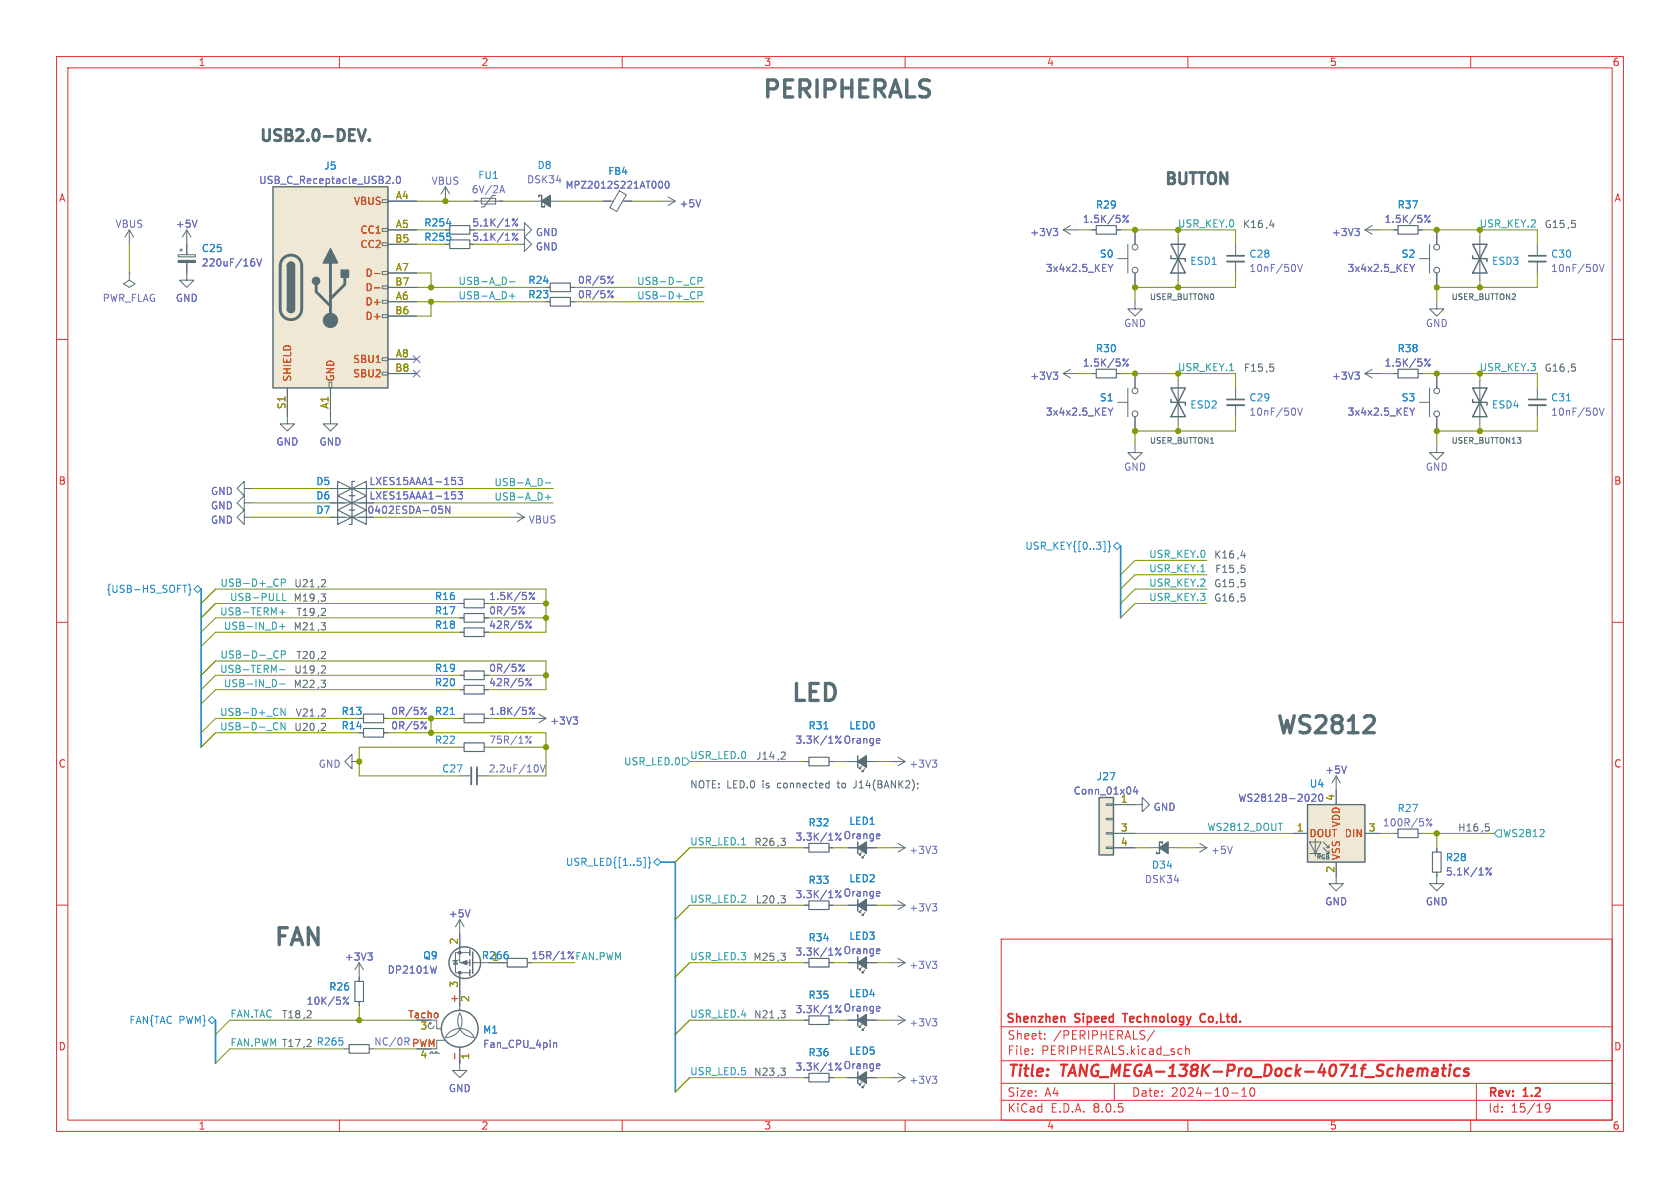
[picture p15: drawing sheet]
<svg xmlns="http://www.w3.org/2000/svg" width="297mm" height="210mm" viewBox="0 0 297 210" stroke-linecap="round" stroke-linejoin="round" font-family="sans-serif">
<defs><g id="words">
<g font-size="4.2" fill="#586e75">
<text x="134.6" y="17.5">PERIPHERALS</text>
<text x="139.7" y="124.2">LED</text>
<text x="225.4" y="129.9">WS2812</text>
<text x="48.3" y="167.4">FAN</text>
</g>
<g font-size="2.8" fill="#586e75">
<text x="45.7" y="25.2">USB2.0-DEV.</text>
<text x="205.7" y="32.8">BUTTON</text>
</g>
<g font-size="2.8" fill="#dc322f">
<text x="178" y="190.9">Title:</text>
<text x="187.7" y="190.9">TANG_MEGA-138K-Pro_Dock-4071f_Schematics</text>
</g>
<g font-size="2.1" fill="#dc322f">
<text x="177.8" y="181.2">Shenzhen</text>
<text x="178" y="184">Sheet:</text>
<text x="186.2" y="184">/PERIPHERALS/</text>
<text x="190.1" y="181.2">Sipeed</text>
<text x="199.3" y="181.2">Technology</text>
<text x="213.5" y="181.2">Co,Ltd.</text>
<text x="178" y="186.7">File:</text>
<text x="184.1" y="186.7">PERIPHERALS.kicad_sch</text>
<text x="178" y="196.9">KiCad</text>
<text x="178" y="194.1">Size:</text>
<text x="184.7" y="194.1">A4</text>
<text x="185.7" y="196.9">E.D.A.</text>
<text x="193.3" y="196.9">8.0.5</text>
<text x="200" y="194.1">Date:</text>
<text x="207" y="194.1">2024-10-10</text>
<text x="263" y="194.3">Rev:</text>
<text x="263" y="196.9">Id:</text>
<text x="267.1" y="196.9">15/19</text>
<text x="269.4" y="194.3">1.2</text>
</g>
<g font-size="1.8" fill="#dc322f">
<text x="35" y="11.9">1</text>
<text x="85" y="11.9">2</text>
<text x="135" y="11.9">3</text>
<text x="185" y="11.9">4</text>
<text x="235" y="11.9">5</text>
<text x="285" y="11.9">6</text>
<text x="10.3" y="35.9">A</text>
<text x="285.3" y="35.9">A</text>
<text x="10.3" y="85.9">B</text>
<text x="285.3" y="85.9">B</text>
<text x="10.3" y="135.9">C</text>
<text x="285.3" y="135.9">C</text>
<text x="10.3" y="185.9">D</text>
<text x="285.3" y="185.9">D</text>
<text x="35" y="199.9">1</text>
<text x="85" y="199.9">2</text>
<text x="135" y="199.9">3</text>
<text x="185" y="199.9">4</text>
<text x="235" y="199.9">5</text>
<text x="285" y="199.9">6</text>
</g>
<g font-size="1.8" fill="#6c71c4">
<text x="45.7" y="32.7">USB_C_Receptacle_USB2.0</text>
<text x="76.2" y="32.8">VBUS</text>
<text x="83.3" y="34.4">6V/2A</text>
<text x="93.1" y="32.6">DSK34</text>
<text x="20.3" y="40.5">VBUS</text>
<text x="31" y="40.5">+5V</text>
<text x="94.6" y="41.9">GND</text>
<text x="120" y="36.9">+5V</text>
<text x="182" y="41.9">+3V3</text>
<text x="191.3" y="39.6">1.5K/5%</text>
<text x="235.4" y="41.9">+3V3</text>
<text x="244.7" y="39.6">1.5K/5%</text>
<text x="35.6" y="47.3">220uF/16V</text>
<text x="94.6" y="44.5">GND</text>
<text x="18" y="53.6">PWR_FLAG</text>
<text x="31" y="53.6">GND</text>
<text x="102.1" y="52.9">0R/5%</text>
<text x="102.1" y="50.4">0R/5%</text>
<text x="184.8" y="48.3">3x4x2.5_KEY</text>
<text x="220.8" y="48.3">10nF/50V</text>
<text x="238.1" y="48.3">3x4x2.5_KEY</text>
<text x="274.1" y="48.3">10nF/50V</text>
<text x="198.6" y="58">GND</text>
<text x="252" y="58">GND</text>
<text x="191.3" y="65">1.5K/5%</text>
<text x="244.7" y="65">1.5K/5%</text>
<text x="182" y="67.3">+3V3</text>
<text x="235.4" y="67.3">+3V3</text>
<text x="184.8" y="73.7">3x4x2.5_KEY</text>
<text x="220.8" y="73.7">10nF/50V</text>
<text x="238.1" y="73.7">3x4x2.5_KEY</text>
<text x="274.1" y="73.7">10nF/50V</text>
<text x="48.8" y="79">GND</text>
<text x="56.4" y="79">GND</text>
<text x="198.6" y="83.4">GND</text>
<text x="252" y="83.4">GND</text>
<text x="37.2" y="87.7">GND</text>
<text x="65.2" y="86">LXES15AAA1-153</text>
<text x="65.2" y="88.5">LXES15AAA1-153</text>
<text x="37.2" y="92.8">GND</text>
<text x="37.2" y="90.2">GND</text>
<text x="64.9" y="91">0402ESDA-05N</text>
<text x="93.4" y="92.7">VBUS</text>
<text x="86.4" y="106.3">1.5K/5%</text>
<text x="86.4" y="108.8">0R/5%</text>
<text x="86.4" y="111.4">42R/5%</text>
<text x="86.4" y="119">0R/5%</text>
<text x="86.4" y="121.5">42R/5%</text>
<text x="69.1" y="126.6">0R/5%</text>
<text x="69.1" y="129.1">0R/5%</text>
<text x="86.4" y="126.6">1.8K/5%</text>
<text x="86.4" y="131.7">75R/1%</text>
<text x="97.2" y="128.3">+3V3</text>
<text x="140.5" y="131.7">3.3K/1%</text>
<text x="149" y="131.7">Orange</text>
<text x="56.2" y="135.9">GND</text>
<text x="86.3" y="136.8">2.2uF/10V</text>
<text x="160.7" y="135.9">+3V3</text>
<text x="234.2" y="137">+5V</text>
<text x="189.7" y="140.7">Conn_01x04</text>
<text x="203.8" y="143.5">GND</text>
<text x="218.8" y="141.9">WS2812B-2020</text>
<text x="140.5" y="148.8">3.3K/1%</text>
<text x="149" y="148.5">Orange</text>
<text x="244.4" y="146.3">100R/5%</text>
<text x="160.7" y="151.2">+3V3</text>
<text x="214" y="151.2">+5V</text>
<text x="255.5" y="155">5.1K/1%</text>
<text x="140.5" y="159">3.3K/1%</text>
<text x="149" y="158.7">Orange</text>
<text x="160.7" y="161.3">+3V3</text>
<text x="202.3" y="156.3">DSK34</text>
<text x="234.2" y="160.2">GND</text>
<text x="252" y="160.2">GND</text>
<text x="79.2" y="162.4">+5V</text>
<text x="60.9" y="170">+3V3</text>
<text x="68.4" y="172.3">DP2101W</text>
<text x="93.8" y="169.8">15R/1%</text>
<text x="101.6" y="169.8">FAN.PWM</text>
<text x="140.5" y="169.1">3.3K/1%</text>
<text x="149" y="168.9">Orange</text>
<text x="160.7" y="171.5">+3V3</text>
<text x="54.1" y="177.8">10K/5%</text>
<text x="140.5" y="179.3">3.3K/1%</text>
<text x="149" y="179">Orange</text>
<text x="66" y="185">NC/0R</text>
<text x="85.3" y="185.4">Fan_CPU_4pin</text>
<text x="160.7" y="181.6">+3V3</text>
<text x="140.5" y="189.5">3.3K/1%</text>
<text x="149" y="189.2">Orange</text>
<text x="160.7" y="191.8">+3V3</text>
<text x="79.2" y="193.3">GND</text>
</g>
<g font-size="1.8" fill="#268bd2">
<text x="57.2" y="30.2">J5</text>
<text x="84.4" y="31.8">FU1</text>
<text x="94.9" y="30.1">D8</text>
<text x="193.6" y="37.1">R29</text>
<text x="247" y="37.1">R37</text>
<text x="35.6" y="44.8">C25</text>
<text x="194.3" y="45.7">S0</text>
<text x="210.3" y="47">ESD1</text>
<text x="220.8" y="45.8">C28</text>
<text x="247.7" y="45.7">S2</text>
<text x="263.7" y="47">ESD3</text>
<text x="274.1" y="45.8">C30</text>
<text x="93.3" y="52.9">R23</text>
<text x="93.3" y="50.4">R24</text>
<text x="193.6" y="62.5">R30</text>
<text x="247" y="62.5">R38</text>
<text x="194.3" y="71.1">S1</text>
<text x="220.8" y="71.2">C29</text>
<text x="247.7" y="71.1">S3</text>
<text x="274.1" y="71.2">C31</text>
<text x="210.3" y="72.4">ESD2</text>
<text x="263.7" y="72.4">ESD4</text>
<text x="55.8" y="86">D5</text>
<text x="55.8" y="88.5">D6</text>
<text x="55.8" y="91">D7</text>
<text x="181.2" y="97.4">USR_KEY{[0..3]}</text>
<text x="18.7" y="105">{USB-HS_SOFT}</text>
<text x="76.8" y="106.3">R16</text>
<text x="76.8" y="108.8">R17</text>
<text x="76.8" y="111.4">R18</text>
<text x="76.8" y="119">R19</text>
<text x="76.8" y="121.5">R20</text>
<text x="60.3" y="126.6">R13</text>
<text x="60.3" y="129.1">R14</text>
<text x="76.8" y="126.6">R21</text>
<text x="76.8" y="131.7">R22</text>
<text x="142.8" y="129.1">R31</text>
<text x="150" y="129.1">LED0</text>
<text x="78.1" y="136.8">C27</text>
<text x="193.8" y="138.1">J27</text>
<text x="231.4" y="139.4">U4</text>
<text x="247" y="143.7">R27</text>
<text x="142.8" y="146.3">R32</text>
<text x="150" y="146">LED1</text>
<text x="99.9" y="153.3">USR_LED{[1..5]}</text>
<text x="203.5" y="153.8">D34</text>
<text x="255.5" y="152.4">R28</text>
<text x="142.8" y="156.4">R33</text>
<text x="150" y="156.2">LED2</text>
<text x="142.8" y="166.6">R34</text>
<text x="150" y="166.3">LED3</text>
<text x="74.7" y="169.8">Q9</text>
<text x="58.1" y="175.3">R26</text>
<text x="142.8" y="176.8">R35</text>
<text x="150" y="176.5">LED4</text>
<text x="22.8" y="181.2">FAN{TAC PWM}</text>
<text x="85.3" y="182.9">M1</text>
<text x="142.8" y="186.9">R36</text>
<text x="150" y="186.6">LED5</text>
</g>
<g font-size="1.8" fill="#b58900">
<text x="69.9" y="35.3">A4</text>
<text x="69.9" y="40.4">A5</text>
<text x="69.8" y="42.9">B5</text>
<text x="69.8" y="50.5">B7</text>
<text x="69.9" y="53.1">A6</text>
<text x="69.9" y="48">A7</text>
<text x="69.8" y="55.6">B6</text>
<text x="69.8" y="65.8">B8</text>
<text x="69.9" y="63.2">A8</text>
<text x="50.5" y="72.4" transform="rotate(-90 50.5 72.4)">S1</text>
<text x="58.2" y="72.4" transform="rotate(-90 58.2 72.4)">A1</text>
<text x="198" y="142">1</text>
<text x="236" y="141.7" transform="rotate(-90 236 141.7)">4</text>
<text x="198" y="147.1">3</text>
<text x="198" y="149.6">4</text>
<text x="229.2" y="147.1">1</text>
<text x="241.9" y="147.1">3</text>
<text x="236" y="154.4" transform="rotate(-90 236 154.4)">2</text>
<text x="81" y="167.1" transform="rotate(-90 81 167.1)">2</text>
<text x="86.9" y="169.9">1</text>
<text x="81" y="177.4" transform="rotate(-90 81 177.4)">+</text>
<text x="81" y="174.7" transform="rotate(-90 81 174.7)">3</text>
<text x="83.3" y="177.2" transform="rotate(-90 83.3 177.2)">2</text>
<text x="74.2" y="182.3">3</text>
<text x="74.2" y="187.4">4</text>
<text x="83.3" y="187.4" transform="rotate(-90 83.3 187.4)">1</text>
</g>
<g font-size="1.8" fill="#cb4b16">
<text x="62.5" y="36.4">VBUS</text>
<text x="63.6" y="41.5">CC1</text>
<text x="63.6" y="44">CC2</text>
<text x="64.5" y="49.1">D-</text>
<text x="64.5" y="51.7">D-</text>
<text x="64.5" y="54.2">D+</text>
<text x="64.5" y="56.7">D+</text>
<text x="62.3" y="64.4">SBU1</text>
<text x="51.7" y="67.6" transform="rotate(-90 51.7 67.6)">SHIELD</text>
<text x="59.3" y="67.6" transform="rotate(-90 59.3 67.6)">GND</text>
<text x="62.3" y="66.9">SBU2</text>
<text x="231.4" y="148.2">DOUT DIN</text>
<text x="237.1" y="146.3" transform="rotate(-90 237.1 146.3)">VDD</text>
<text x="237.1" y="152.1" transform="rotate(-90 237.1 152.1)">VSS</text>
<text x="72.1" y="180.1">Tacho</text>
<text x="72.7" y="185.2">PWM</text>
</g>
<g font-size="1.8" fill="#586e75">
<text x="74.9" y="40.2">R254</text>
<text x="83.4" y="40.2">5.1K/1%</text>
<text x="219.6" y="40.4">K16 ,4</text>
<text x="273" y="40.4">G15 ,5</text>
<text x="74.9" y="42.8">R255</text>
<text x="83.4" y="42.8">5.1K/1%</text>
<text x="219.8" y="65.8">F15 ,5</text>
<text x="273" y="65.8">G16 ,5</text>
<text x="214.5" y="98.8">K16 ,4</text>
<text x="214.7" y="101.4">F15 ,5</text>
<text x="51.8" y="106.4">M19 ,3</text>
<text x="51.9" y="103.9">U21 ,2</text>
<text x="214.5" y="106.4">G16 ,5</text>
<text x="214.5" y="103.9">G15 ,5</text>
<text x="51.8" y="111.5">M21 ,3</text>
<text x="52.3" y="109">T19 ,2</text>
<text x="51.9" y="119.1">U19 ,2</text>
<text x="52.3" y="116.6">T20 ,2</text>
<text x="51.8" y="121.7">M22 ,3</text>
<text x="51.9" y="129.3">U20 ,2</text>
<text x="52.2" y="126.8">V21 ,2</text>
<text x="133.6" y="134.4">J14 ,2</text>
<text x="121.9" y="139.5">NOTE: LED.0</text>
<text x="134.9" y="139.5">is</text>
<text x="137.7" y="139.5">connected</text>
<text x="148.6" y="139.5">to</text>
<text x="151.6" y="139.5">J14(BANK2);</text>
<text x="133.3" y="149.6">R26 ,3</text>
<text x="257.7" y="147.1">H16 ,5</text>
<text x="133.5" y="159.8">L20 ,3</text>
<text x="85.1" y="169.8">R266</text>
<text x="133.1" y="169.9">M25 ,3</text>
<text x="40.6" y="185.1">FAN.PWM T17 ,2 R265</text>
<text x="49.8" y="180.1">T18 ,2</text>
<text x="133.2" y="180.1">N21 ,3</text>
<text x="133.2" y="190.2">N23 ,3</text>
</g>
<g font-size="1.8" fill="#859900">
<text x="208.1" y="40.3">USR_KEY.0</text>
<text x="261.5" y="40.3">USR_KEY.2</text>
<text x="208.1" y="65.7">USR_KEY.1</text>
<text x="261.5" y="65.7">USR_KEY.3</text>
</g>
<g font-size="1.8" fill="#2aa198">
<text x="81" y="53">USB-A_D+</text>
<text x="81" y="50.5">USB-A_D-</text>
<text x="112.5" y="53">USB-D+_CP</text>
<text x="112.5" y="50.5">USB-D-_CP</text>
<text x="87.3" y="86">USB-A_D-</text>
<text x="87.3" y="88.6">USB-A_D+</text>
<text x="203.1" y="98.7">USR_KEY.0</text>
<text x="203.1" y="101.3">USR_KEY.1</text>
<text x="38.9" y="103.8">USB-D+_CP</text>
<text x="40.6" y="106.3">USB-PULL</text>
<text x="203.1" y="106.3">USR_KEY.3</text>
<text x="203.1" y="103.8">USR_KEY.2</text>
<text x="38.8" y="108.9">USB-TERM+</text>
<text x="39.5" y="111.4">USB-IN_D+</text>
<text x="38.8" y="119">USB-TERM-</text>
<text x="38.9" y="116.5">USB-D-_CP</text>
<text x="39.5" y="121.6">USB-IN_D-</text>
<text x="38.8" y="129.2">USB-D-_CN</text>
<text x="38.8" y="126.7">USB-D+_CN</text>
<text x="110.2" y="135.5">USR_LED.0</text>
<text x="121.9" y="134.3">USR_LED.0</text>
<text x="121.9" y="149.5">USR_LED.1</text>
<text x="213.4" y="147">WS2812_DOUT</text>
<text x="265.6" y="148.2">WS2812</text>
<text x="121.9" y="159.7">USR_LED.2</text>
<text x="121.9" y="169.8">USR_LED.3</text>
<text x="40.6" y="180">FAN.TAC</text>
<text x="121.9" y="180">USR_LED.4</text>
<text x="121.9" y="190.2">USR_LED.5</text>
</g>
<text font-size="1.7" fill="#6c71c4" x="99.9" y="33.5">MPZ2012S221AT000</text>
<text font-size="1.7" fill="#268bd2" x="107.4" y="31.1">FB4</text>
<g font-size="1.4" fill="#586e75">
<text x="203.2" y="53.1">USER_BUTTON0</text>
<text x="256.5" y="53.1">USER_BUTTON2</text>
<text x="203.2" y="78.5">USER_BUTTON1</text>
<text x="256.5" y="78.5">USER_BUTTON13</text>
</g>
<text font-size="1.1" fill="#586e75" x="232.6" y="152.1">RGB</text>
</g></defs>
<g fill="none" stroke="#dc322f" stroke-width=".18">
<path d="M10 10h277v190h-277zM12 12h273v186h-273zM60 10v2M110 10v2M160 10v2M210 10v2M260 10v2M10 60h2M285 60h2M10 110h2M285 110h2M10 160h2"/>
<path d="M285 160h2M177 166h108v32h-108zM60 198v2M110 198v2M160 198v2M177 194.5h108M177 191.5h108M177 187.5h108M177 181.5h108M182.5 186.3v.1M182.5 185.5v.1M184.7 183.6v.1"/>
<path d="M184.7 182.8v.1M197 191.5v3M204.1 182.1l-1.3 1.9M209.6 184.9v1.5M209.6 185.5l.2-.1 .4 .1v.9M210 198v2M217.7 193.2h1.2M219.5 193.8h.9M219.5 192.7l.5-.4v1.5M221.1 192.4l.2-.1a.81 .81 0 0 1 .6 .6 .81 .81 0 0 1-.3 .8l-.1 .1a.81 .81 0 0 1-.4-1.4zM260 198v2M261 191.5v6.5"/>
<path d="M274 195.7l-.3 .3h-.2l-.3-.3 .1-.5 .4-.1 .3 .1a.99 .99 0 0 1-.4 1.4h-.3"/>
</g>
<path d="M253.4 189l.2-.1 .5 .1v1.2M254.2 189.4h-.7a.4 .4 0 0 0-.3 .4 .4 .4 0 0 0 .2 .4l.7-.1M254.9 188.9h.8M255.3 188.2l-.2 1.7v.2l.4 .1M256.3 188.9l-.1 1.3M256.4 188.2v.2M256.4 188.2l-.1 .1 .1 .1M256.4 188.2l.1 .1-.1 .1M258.1 189a.66 .66 0 0 0-1 .3v.5l.1 .3 .2 .1 .6-.1M259.6 189a.49 .49 0 0 0-.8 .3l.3 .2 .5 .1v.3l-.3 .3-.6-.1" fill="none" stroke="#dc322f" stroke-width=".4"/>
<path d="M188.2 179.8v.9M198.4 179.2h.9M213 179.3a.74 .74 0 0 0-.9 .5 .74 .74 0 0 0 .6 .9l.3-.1" fill="none" stroke="#dc322f" stroke-width=".3"/>
<path d="M58.4 86.4h7.6M62.2 134.6v1.3l-1.2-1.3 1.2-1.2v1.2h1.3M236.2 137.2l.8 1.2M236.2 137.2v2.5M236.2 137.2l-.7 1.2M200.7 142.2h1.2v1.3l1.3-1.3-1.3-1.2v1.2M203.2 149.9h5.1M236.2 154.9v1.3h-1.3l1.3 1.3 1.3-1.3h-1.3M246.4 147.3h.7M250.7 147.3h.8M254 154.2v2h-1.3l1.3 1.3 1.3-1.3h-1.3M254 149.9v.7" fill="none" stroke="#586e75" stroke-width=".18"/>
<path d="M59.7 85.1l2.5 1.3-2.5 1.2zM62.2 86.4l2.6-1.3v2.5zM62.7 85.1h-.5v2.5h-.5M247.1 146.6h3.6v1.5h-3.6zM253.2 150.6h1.6v3.6h-1.6z" fill="none" stroke="#586e75" stroke-width=".2"/>
<g fill="none" stroke="#6c71c4" stroke-width=".18">
<path d="M79.9 84.4h.6M80.3 84.9l.3 .2v.3l-.3 .3M81 84.4h.8l-.5 .5 .4 .1v.5l-.2 .2-.5-.2M238 135.4l-.4 1.3M253.1 144.7l-.9 1.3M263.7 153.4l-1 1.3"/>
<circle cx="252.3" cy="144.9" r=".18"/>
<circle cx="252.9" cy="145.8" r=".18"/>
<circle cx="262.9" cy="153.6" r=".18"/>
<circle cx="263.5" cy="154.5" r=".18"/>
</g>
<path d="M205 149.9l1.5-1.1v2.1z" fill="#586e75" stroke="#586e75" stroke-width=".25"/>
<path d="M205.5 149.1v-.3h-.5v2.1h-.5v-.3" fill="none" stroke="#586e75" stroke-width=".25"/>
<path d="M231.1 142.2h10.2v10.2h-10.2z" fill="#eee8d5"/>
<g fill="none" stroke="#586e75" stroke-width=".18">
<path d="M189.2 39.9l-1.2 .7M242.6 39.9l-1.3 .7M188 40.6h2.5M188 40.6l1.2 .8M241.3 40.6l1.3 .8M241.3 40.6h2.5M246.4 40.6h.7M250.7 40.6h.8M251 45.7h1.7M252.7 43.2v5.1M254 53.3v1.3h1.3l-1.3 1.3-1.3-1.3h1.3M254 40.6v2.6"/>
<path d="M254 48.3v2.5M261.6 41.9v7.6M271.8 43.2v2M271.8 46.2v2.1M188 66h2.5M188 66l1.2 .8M189.2 65.3l-1.2 .7M241.3 66h2.5M241.3 66l1.3 .8M242.6 65.3l-1.3 .7M246.4 66h.7M250.7 66h.8"/>
<path d="M251 71.1h1.7M252.7 68.6v5.1M254 78.7v1.3h1.3l-1.3 1.3-1.3-1.3h1.3M254 66v2.6M254 73.7v2.5M261.6 67.3v7.6M271.8 68.6v2M271.8 71.6v2.1M236.2 139.7v2.5M228.6 147.3h2.5M231.5 148.8h2.1l-1.1 2.1zM231.5 150.9h2.1"/>
<path d="M232.5 148.3v3.1M233.9 149.9l1 1v-.5M233.9 148.8l1 1.1v-.5M234.4 150.9h.5M234.4 149.9h.5M236.2 152.4v2.5M241.3 147.3h2.5M63.5 170.2v3.3M63.5 177v.8M63.5 170.2l-.8 1.3M63.5 170.2l.8 1.3M61 185.4h.7"/>
<path d="M65.3 185.4h.7"/>
<circle cx="254" cy="43.7" r=".51"/>
<circle cx="254" cy="47.8" r=".51"/>
<circle cx="254" cy="69.1" r=".51"/>
<circle cx="254" cy="73.2" r=".51"/>
</g>
<path d="M260.3 45.2v.5h2.6v.5M260.3 43.2h2.6l-2.6 5.1h2.6zM260.3 70.6v.5h2.6v.5M260.3 68.6h2.6l-2.6 5.1h2.6zM231.1 142.2h10.2v10.2h-10.2z" fill="none" stroke="#586e75" stroke-width=".25"/>
<g fill="none" stroke="#6c71c4" stroke-width=".18">
<path d="M252.8 38l-.9 1.3M186.2 40.4h.8l-.5 .5M186.7 40.9l.3 .2v.3l-.3 .3M239.5 40.4h.8l-.4 .5M240.1 40.9l.2 .2v.3l-.2 .3M249.2 46.7l.5 .7M249.7 47.4v.6M250.1 46.7l-.4 .7M282.3 47v.8M282.7 46.7l.5 1.3 .4-1.3M186.2 65.8h.8l-.5 .5M186.7 66.3l.3 .2v.3l-.3 .3"/>
<path d="M239.5 65.8h.8l-.4 .5M240.1 66.3l.2 .2v.3l-.2 .3M249.2 72.1l.5 .7M249.7 72.8v.6M250.1 72.1l-.4 .7M252.8 63.4l-.9 1.3M282.3 72.4v.8M282.7 72.1l.5 1.3 .4-1.3M231.9 140.5l.5-.1 .2 .3-.7 1h.7M233.2 140.5l.2-.1a.68 .68 0 0 1 .5 .6 .68 .68 0 0 1-.5 .7l-.2-.2-.1-.3zM60.7 176.3h.2l.1 .2-.1 .1h-.2M61.6 176.3l-.9 1.2"/>
<path d="M65 168.5h.8l-.4 .4M65.6 168.9l.2 .3v.3l-.2 .2M71.6 183.5h.5l.2 .2M71.9 184.1l.4 .6M72.3 183.9l-.2 .2h-.5"/>
<circle cx="252" cy="38.2" r=".18"/>
<circle cx="252.6" cy="39.1" r=".18"/>
<circle cx="252" cy="63.6" r=".18"/>
<circle cx="252.6" cy="64.5" r=".18"/>
<circle cx="61.5" cy="177.4" r=".18"/>
</g>
<path d="M270.3 46.2h3M270.3 71.6h3" fill="none" stroke="#586e75" stroke-width=".33"/>
<path d="M270.3 45.2h3M270.3 70.6h3" fill="none" stroke="#586e75" stroke-width=".3"/>
<path d="M247.1 39.9h3.6v1.5h-3.6zM247.1 65.3h3.6v1.5h-3.6zM62.7 173.5h1.6v3.5h-1.6zM61.7 184.7h3.6v1.5h-3.6z" fill="none" stroke="#586e75" stroke-width=".2"/>
<path d="M276.9 70.9h.8" fill="none" stroke="#268bd2" stroke-width=".18"/>
<path d="M194.3 141h2.5v10.1h-2.5z" fill="#eee8d5"/>
<g fill="none" stroke="#586e75" stroke-width=".18">
<path d="M78.7 33l-.7 1.3M78.7 33v2.6M78.7 33l.8 1.3M83.8 35.6h5.1M85.1 35.1h2.5v1h-2.5zM87.6 34.5h-.5l-1.5 2.1h-.5M94 35.6h5.1M106.7 35.6h1.7M109.5 33.7l1.2 .7-1.7 3-1.2-.7zM110.1 35.6h1.7M116.8 35.6h2.6M118.1 34.8l1.3 .8"/>
<path d="M119.4 35.6l-1.3 .7M22.9 48.3v1.2l1 .7-1 .6-1.1-.6 1.1-.7M22.9 48.3h.1M22.9 40.6l-.8 1.3M22.9 40.6v2.6M22.9 40.6l.7 1.3M31.5 45h3v.4h-3zM31.7 44.2h.6M32 43.9v.6M33 46.4v3.1h-1.3l1.3 1.3 1.3-1.3h-1.3M33 40.6l-.7 1.3M33 40.6v4.4"/>
<path d="M33 40.6l.8 1.3M91.4 43.2h1.3v-1.3l1.3 1.3-1.3 1.3v-1.3M91.4 40.6h1.3v-1.2l1.3 1.2-1.3 1.3v-1.3M96.5 53.3h.8M96.5 50.8h.8M100.8 53.3h.8M100.8 50.8h.8M193 40.6h.8M197.4 40.6h.7M197.6 45.7h1.8M199.4 43.2v5.1M200.7 53.3v1.3h1.2l-1.2 1.3-1.3-1.3h1.3"/>
<path d="M200.7 40.6v2.6M200.7 48.3v2.5M208.3 41.9v7.6M218.4 43.2v2M218.4 46.2v2.1M193 66h.8M197.4 66h.7M197.6 71.1h1.8M199.4 68.6v5.1M200.7 78.7v1.3h1.2l-1.2 1.3-1.3-1.3h1.3M200.7 66v2.6M200.7 73.7v2.5"/>
<path d="M208.3 67.3v7.6M218.4 68.6v2M218.4 71.6v2.1M195.6 149.7h1.2v.3h-1.2zM195.6 147.2h1.2v.2h-1.2zM195.6 144.7h1.2v.2h-1.2zM195.6 142.1h1.2v.3h-1.2zM196.8 142.2h3.9M196.8 147.3h3.9M196.8 149.9h3.9M142.2 190.5h.8M146.6 190.5h.7"/>
<path d="M149.9 190.5h5M152.4 191.3l-.5 .5h.2h-.2v-.3M152.9 191.8l-.5 .5h.3h-.3v-.3M157.5 190.5h2.5M158.7 189.7l1.3 .8M160 190.5l-1.3 .8"/>
<circle cx="200.7" cy="47.8" r=".51"/>
<circle cx="200.7" cy="43.7" r=".51"/>
<circle cx="200.7" cy="69.1" r=".51"/>
<circle cx="200.7" cy="73.2" r=".51"/>
</g>
<path d="M95.2 34.8v-.3h.6v2.1h.5v-.3M207 45.2v.5h2.5v.5M207 43.2h2.5l-2.5 5.1h2.5zM207 70.6v.5h2.5v.5M207 68.6h2.5l-2.5 5.1h2.5zM194.3 141h2.5v10.1h-2.5zM151.6 189.5v2" fill="none" stroke="#586e75" stroke-width=".25"/>
<g fill="none" stroke="#6c71c4" stroke-width=".18">
<path d="M34.8 38.9l-.4 1.3M88.4 34.1l.4-1.3 .4 1.3M88.5 33.7h.6M91.5 38.7l-.9 1.2M116.7 32a.65 .65 0 0 1 .4 .7 .65 .65 0 0 1-.4 .6M117.7 32.2l.2-.2a.65 .65 0 0 1 .4 .7 .65 .65 0 0 1-.4 .6l-.3-.5zM123.9 35.3l-.4 1.3M199.5 38l-1 1.3M44.7 45.8h.2M44.8 46.2l.2 .3v.3l-.2 .2M45.4 45.8l.4 1.2 .5-1.2M91.5 41.2l-.9 1.3"/>
<path d="M108.4 51.4l-1 1.2M108.4 48.8l-1 1.3M195.9 46.7l.4 .7M196.3 47.4v.6M196.7 46.7l-.4 .7M229 47v.8M229.4 46.7l.4 1.3 .4-1.3M195.9 72.1l.4 .7M196.3 72.8v.6M196.7 72.1l-.4 .7M199.5 63.4l-1 1.3M229 72.4v.8"/>
<path d="M229.4 72.1l.4 1.3 .4-1.3M200.7 139.1l-.3 .9h.8M201 139.5v.9M148.5 188.8l-.2 .2 .2 .2M148.7 187.9l-1 1.3M155.4 188.1l.1 .3-.6 .1M155.5 188.8l-.1 .1M164.8 190.2h.8l-.4 .5M165.4 190.7l.2 .3v.3l-.2 .2"/>
<circle cx="90.7" cy="38.9" r=".18"/>
<circle cx="91.4" cy="39.8" r=".18"/>
<circle cx="198.7" cy="38.2" r=".18"/>
<circle cx="199.3" cy="39.1" r=".18"/>
<circle cx="90.7" cy="41.4" r=".18"/>
<circle cx="91.4" cy="42.3" r=".18"/>
<circle cx="108.2" cy="52.5" r=".18"/>
<circle cx="108.2" cy="49.9" r=".18"/>
<circle cx="198.7" cy="63.6" r=".18"/>
<circle cx="199.3" cy="64.5" r=".18"/>
<circle cx="147.9" cy="188.1" r=".18"/>
</g>
<path d="M216.9 46.2h3.1M216.9 71.6h3.1" fill="none" stroke="#586e75" stroke-width=".33"/>
<path d="M216.9 45.2h3.1M216.9 70.6h3.1" fill="none" stroke="#586e75" stroke-width=".3"/>
<path d="M79.5 39.9h3.6v1.5h-3.6zM193.8 39.9h3.6v1.5h-3.6zM79.5 42.4h3.6v1.5h-3.6zM97.3 52.6h3.5v1.5h-3.5zM97.3 50h3.5v1.6h-3.5zM193.8 65.3h3.6v1.5h-3.6zM143 189.7h3.6v1.6h-3.6z" fill="none" stroke="#586e75" stroke-width=".2"/>
<g fill="#586e75" stroke="#586e75" stroke-width=".25">
<path d="M151.6 190.5l1.6-1v2z"/>
<path d="M95.8 35.6l1.5-1.1v2.1z"/>
</g>
<path d="M31.5 46h3v.4h-3z" fill="#586e75" stroke="#586e75" stroke-width=".18"/>
<path d="M79 39.5h.7" fill="none" stroke="#268bd2" stroke-width=".18"/>
<path d="M48.3 33h20.3v35.6h-20.3z" fill="#eee8d5"/>
<g fill="none" stroke="#586e75" stroke-width=".18">
<path d="M67.6 35.3h1v.5h-1zM68.6 35.6h5.1M106.7 35.6h1.2M110.5 35.6h1.3M33 43.2v1.8M33 46.4v1.9M67.6 55.6h1v.5h-1zM67.6 53.1h1v.5h-1zM67.6 50.5h1v.6h-1zM67.6 48h1v.5h-1zM67.6 42.9h1v.5h-1zM67.6 40.4h1v.5h-1z"/>
<path d="M68.6 40.6h5.1M68.6 53.3h5.1M68.6 48.3h5.1M68.6 43.2h5.1M68.6 55.9h5.1M68.6 50.8h5.1M96.5 53.3h.8M96.5 50.8h.8M100.8 53.3h.8M100.8 50.8h.8M193 40.6h.8M197.4 40.6h.7"/>
<path d="M200.7 40.6v2.6M200.7 48.3v2.5M246.4 40.6h.7M250.7 40.6h.8M254 40.6v2.6M254 48.3v2.5M50.8 68.6v6.3h1.3l-1.3 1.3-1.3-1.3h1.3M58.2 67.6h.5v1h-.5zM58.4 68.6v6.3h1.3l-1.3 1.3-1.3-1.3h1.3M67.6 65.8h1v.5h-1zM67.6 63.2h1v.6h-1zM68.6 63.5h5.1"/>
<path d="M68.6 66h5.1M193 66h.8M197.4 66h.7M200.7 66v2.6M200.7 73.7v2.5M246.4 66h.7M250.7 66h.8M254 66v2.6M254 73.7v2.5M43.2 91.4v1.3l-1.3-1.3 1.3-1.2v1.2h1.2M43.2 86.4v1.2l-1.3-1.2 1.3-1.3v1.3h1.2M43.2 88.9v1.3l-1.3-1.3 1.3-1.3v1.3h1.2"/>
<path d="M58.4 88.9h7.6M58.4 91.4h7.6M58.4 86.4h2.6M63.5 86.4h2.5M90.2 91.4h2.5M91.4 90.7l1.3 .7M92.7 91.4l-1.3 .8M81.3 119.4h.7M81.3 109.2h.7M81.3 106.7h.7M81.3 111.8h.7M85.6 119.4h.8"/>
<path d="M85.6 109.2h.8M85.6 106.7h.8M85.6 111.8h.8M63.5 127h.8M63.5 129.5h.8M67.8 127h.8M67.8 129.5h.8M81.3 121.9h.7M81.3 127h.7M81.3 137.2h2M81.3 132.1h.7M84.3 137.2h2.1"/>
<path d="M85.6 121.9h.8M85.6 127h.8M85.6 132.1h.8M94 127h2.5M95.2 126.2l1.3 .8M96.5 127l-1.3 .8M142.2 134.6h.8M146.2 138.4l.4 .1M146.6 134.6h.7M146.6 138v1.3M146.6 139.2l-.4 .1M149.9 134.6h5"/>
<path d="M151.2 139.2l-.3 .1M152.4 135.4l-.5 .5h.2h-.2v-.3M152.9 135.9l-.5 .5h.3h-.3v-.3M157.5 134.6h2.5M158.7 133.9l1.3 .7M160 134.6l-1.3 .8M236.2 139.7v2.5M142.2 149.9h.8M146.6 149.9h.7M149.9 149.9h5M152.4 150.6l-.5 .5h.2h-.2v-.2M152.9 151.1l-.5 .5h.3h-.3v-.2"/>
<path d="M157.5 149.9h2.5M158.7 149.1l1.3 .8M158.7 159.3l1.3 .7M160 149.9l-1.3 .7M196.8 149.9h3.9M196.8 142.2h3.9M196.8 147.3h3.9M210.8 149.9h2.6M212.1 149.1l1.3 .8M213.4 149.9l-1.3 .7M228.6 147.3h2.5M236.2 152.4v2.5"/>
<path d="M241.3 147.3h2.5M254 149.9v.7M254 154.2v.7M63.5 172.7v.8M63.5 177v.8M80.5 169.8l.4 .6h-.8zM81 169.7l-.1 .1h-.8l-.1 .1M81.3 162.6v7.6h1.8M81.3 172v6.6M81.3 162.6l-.8 1.2M81.3 162.6l.7 1.2M81.3 179.1a2.87 2.87 0 0 1-2.6 4.3 2.84 2.84 0 0 1 2.6-1.6 2.84 2.84 0 0 1 2.5 1.6 2.92 2.92 0 0 1-2.5-4.3z"/>
<path d="M83.1 168.4h-2.6v3.6h2.6M83.6 170.2h2.8M93.2 170.2h.8M142.2 170.2h.8M142.2 160h.8M146.6 170.2h.7M146.6 160h.7M149.9 170.2h5M149.9 160h5M152.4 170.9l-.5 .6h.2h-.2v-.3M152.4 160.8l-.5 .5h.2h-.2v-.3M152.9 171.5l-.5 .5h.3h-.3v-.3"/>
<path d="M152.9 161.3l-.5 .5h.3h-.3v-.3M157.5 170.2h2.5M157.5 160h2.5M158.7 169.4l1.3 .8M158.7 179.6l1.3 .7M160 170.2l-1.3 .7M160 160l-1.3 .8M75.9 186.2h.3v-.3h.3v.3h.5v-.3h.2v.3h.5M75.9 180.7l.3 .1M76.2 180.8l-.3 .1-.2 .3 .1 .5 .6 .1 .2-.2 .1-.2M76.2 180.8l-.1 .3M77.2 180.3v1.6h.8"/>
<path d="M78.7 183.9h-1.5v1.5h-1M81.3 185.1v4.1h-1.3l1.3 1.3 1.2-1.3h-1.2M142.2 180.3h.8M142.2 190.5h.8M146.6 180.3h.7M146.6 190.5h.7M149.9 180.3h5M149.9 190.5h1.7M152.4 181.1l-.5 .5h.2h-.2v-.2M152.9 181.6l-.5 .5h.3h-.3v-.2M153.2 190.5h1.7M157.5 180.3h2.5"/>
<path d="M160 180.3l-1.3 .8"/>
</g>
<g fill="none" stroke="#586e75" stroke-width=".25">
<path d="M48.3 33h20.3v35.6h-20.3zM50.8 54.6a.64 .64 0 0 0 .6 .6 .64 .64 0 0 0 .7-.6M50.8 47a.64 .64 0 0 1 .6-.6 .64 .64 0 0 1 .7 .6M151.6 133.6v2M151.6 148.8v2.1M151.6 159v2M83.1 167.9v1M83.1 169.7v1M83.1 171.5v1M83.6 168.3v3.8M151.6 169.2v2M151.6 179.3v2.1"/>
<circle cx="82.2" cy="170.2" r="2.79"/>
<circle cx="81.3" cy="181.9" r="3.3"/>
</g>
<path d="M50.1 45.7a1.91 1.91 0 0 1 2.1-.5 1.91 1.91 0 0 1 1.1 1.8v7.6a1.91 1.91 0 0 1-1.9 1.9 1.91 1.91 0 0 1-1.9-1.9v-7.8l.2-.6zM55.9 50.3v1.3l2.5 2.5M58.4 46.5v10.1M61 49v1.3l-2.6 2.5" fill="none" stroke="#586e75" stroke-width=".51"/>
<g fill="#586e75" stroke="#586e75" stroke-width=".25">
<path d="M50.8 54.6h1.3a.64 .64 0 0 1-.7 .6 .64 .64 0 0 1-.6-.6z"/>
<path d="M50.8 47h1.3v7.6h-1.3z"/>
<path d="M51 46.5a.64 .64 0 0 1 .7-.1 .64 .64 0 0 1 .4 .6h-1.3z"/>
<path d="M58.4 43.9l1.3 2.6h-2.6z"/>
<path d="M60.3 47.8h1.3v1.2h-1.3z"/>
<path d="M151.6 170.2l1.6-1v2z"/>
<path d="M151.6 180.3l1.6-1v2.1z"/>
<path d="M151.6 134.6l1.6-1v2z"/>
<path d="M151.6 149.9l1.6-1.1v2.1z"/>
<path d="M151.6 160l1.6-1v2z"/>
<circle cx="55.9" cy="49.7" r=".63"/>
</g>
<g fill="#586e75" stroke="#586e75" stroke-width=".18">
<path d="M81.5 170.2l1-.4v.8z"/>
<circle cx="58.4" cy="56.6" r="1.27"/>
<circle cx="81.3" cy="168.4" r=".25"/>
<circle cx="81.3" cy="172" r=".25"/>
</g>
<path d="M66.2 48.4h1M66.2 50.9h1M80.4 186.2v1" fill="none" stroke="#cb4b16" stroke-width=".18"/>
<g fill="none" stroke="#6c71c4" stroke-width=".18">
<path d="M34.8 38.9l-.4 1.3M69.5 32.3v.1M70.2 31.3l.2-.1a.68 .68 0 0 1 .4 .6 .68 .68 0 0 1-.4 .6l-.2-.1-.1-.3zM91.5 38.7l-.9 1.2M116.7 32a.65 .65 0 0 1 .4 .7 .65 .65 0 0 1-.4 .6M117.7 32.2l.2-.2a.65 .65 0 0 1 .4 .7 .65 .65 0 0 1-.4 .6l-.3-.5zM123.9 35.3l-.4 1.3M199.5 38l-1 1.3M252.8 38l-.9 1.3M44.7 45.8h.2M44.8 46.2l.2 .3v.3l-.2 .2M45.4 45.8l.4 1.2 .5-1.2"/>
<path d="M91.5 41.2l-.9 1.3M108.4 48.8l-1 1.3M108.4 51.4l-1 1.2M186.2 40.4h.8l-.5 .5M186.7 40.9l.3 .2v.3l-.3 .3M195.9 46.7l.4 .7M196.3 47.4v.6M196.7 46.7l-.4 .7M239.5 40.4h.8l-.4 .5M240.1 40.9l.2 .2v.3l-.2 .3M249.2 46.7l.5 .7M249.7 47.4v.6"/>
<path d="M250.1 46.7l-.4 .7M73.1 65.4l1.2 1.2M73.1 62.9l1.2 1.2M74.3 65.4l-1.2 1.2M74.3 62.9l-1.2 1.2M186.2 65.8h.8l-.5 .5M186.7 66.3l.3 .2v.3l-.3 .3M195.9 72.1l.4 .7M196.3 72.8v.6M196.7 72.1l-.4 .7M199.5 63.4l-1 1.3M239.5 65.8h.8l-.4 .5"/>
<path d="M240.1 66.3l.2 .2v.3l-.2 .3M249.2 72.1l.5 .7M249.7 72.8v.6M250.1 72.1l-.4 .7M252.8 63.4l-.9 1.3M77.6 89.5h.6M77.7 90h.3l.3 .2-.2 .5h-.4M79.5 89.5v1.2l-.7-1.2v1.2M79.9 86.9h.6M79.9 84.4h.6M80.3 87.4l.3 .3v.3l-.3 .2M80.3 84.9l.3 .2v.3l-.3 .3"/>
<path d="M81 86.9h.8l-.5 .5 .4 .1v.6l-.2 .1-.5-.1M81 84.4h.8l-.5 .5 .4 .1v.5l-.2 .2-.5-.2M92.7 117.4l-1 1.3M92.7 107.3l-1 1.2M93.1 120l.2 .1-.2 .2M93.1 109.8l.2 .2-.2 .2M93.9 120l-1 1.2M93.9 109.8l-1 1.3M94.5 104.7l-1 1.3M75.4 125l-1 1.3M75.4 127.6l-1 1.2M93.1 130.1l.2 .2-.2 .2"/>
<path d="M93.9 130.1l-1 1.3M94.5 125l-1 1.3M95 135.3l.2 .4-.2 .7M95.5 135.2l.4 1.3 .5-1.3M101.3 126.7h.8l-.4 .5M101.9 127.2l.2 .3v.3l-.2 .2M148.5 131l-.2 .2 .2 .2M148.7 130.1l-1 1.3M155.4 130.5l.1 .3-.6 .2M155.5 131.3l-.1 .1M164.8 134.4h.8l-.4 .4M165.4 134.8l.2 .3v.3l-.2 .2"/>
<path d="M200.7 139.1l-.3 .9h.8M201 139.5v.9M238 135.4l-.4 1.3M148.5 148.2l-.2 .2 .2 .1M148.5 158.3l-.2 .2 .2 .2M148.7 147.3l-1 1.2M148.7 157.4l-1 1.3M155.4 147.4l.1 .3-.6 .1M155.4 157.6l.1 .3-.6 .1M155.5 148.2l-.1 .1M155.5 158.4h-.1M164.8 149.6h.8l-.4 .5"/>
<path d="M164.8 159.8h.8l-.4 .4M165.4 150.1l.2 .2v.3l-.2 .3M217.9 149.6l-.5 1.3M231.9 140.5l.5-.1 .2 .3-.7 1h.7M233.2 140.5l.2-.1a.68 .68 0 0 1 .5 .6 .68 .68 0 0 1-.5 .7l-.2-.2-.1-.3zM263.7 153.4l-1 1.3M60.7 176.3h.2l.1 .2-.1 .1h-.2M61.6 176.3l-.9 1.2M65 168.5h.8l-.4 .4M65.6 168.9l.2 .3v.3l-.2 .2M77.2 170.8l-.3 1.2M83.1 160.8l-.4 1.3"/>
<path d="M100.6 168.2l.2 .2-.2 .2M101.2 169.1l-.2 .2 .2 .2M101.4 168.2l-1 1.3M148.5 168.5l-.2 .2 .2 .2M148.5 178.7l-.2 .1 .2 .2M148.7 167.6l-1 1.3M148.7 177.7l-1 1.3M155.4 167.7l.1 .3-.6 .2M155.4 177.9l.1 .3-.6 .1M155.5 168.5l-.1 .1M155.5 178.7h-.1M164.8 169.9h.8l-.4 .5"/>
<path d="M165.4 170.4l.2 .2v.4l-.2 .2M165.4 160.2l.2 .3v.3l-.2 .2M97.9 184.4l.1-.1 .3 .1 .1 .8M148.5 188.8l-.2 .2 .2 .2M148.7 187.9l-1 1.3M155.4 188.1l.1 .3-.6 .1M155.5 188.8l-.1 .1M164.8 180.1h.8l-.4 .5M165.4 180.6l.2 .2v.3l-.2 .3"/>
<circle cx="90.7" cy="38.9" r=".18"/>
<circle cx="91.4" cy="39.8" r=".18"/>
<circle cx="198.7" cy="38.2" r=".18"/>
<circle cx="199.3" cy="39.1" r=".18"/>
<circle cx="252" cy="38.2" r=".18"/>
<circle cx="252.6" cy="39.1" r=".18"/>
<circle cx="90.7" cy="41.4" r=".18"/>
<circle cx="91.4" cy="42.3" r=".18"/>
<circle cx="108.2" cy="52.5" r=".18"/>
<circle cx="108.2" cy="49.9" r=".18"/>
<circle cx="198.7" cy="63.6" r=".18"/>
<circle cx="199.3" cy="64.5" r=".18"/>
<circle cx="252" cy="63.6" r=".18"/>
<circle cx="252.6" cy="64.5" r=".18"/>
<circle cx="92.5" cy="108.4" r=".18"/>
<circle cx="92.5" cy="118.5" r=".18"/>
<circle cx="93.7" cy="104.9" r=".18"/>
<circle cx="93.7" cy="110.9" r=".18"/>
<circle cx="94.3" cy="105.8" r=".18"/>
<circle cx="75.2" cy="128.7" r=".18"/>
<circle cx="75.2" cy="126.1" r=".18"/>
<circle cx="93.7" cy="125.2" r=".18"/>
<circle cx="93.7" cy="131.2" r=".18"/>
<circle cx="93.7" cy="121.1" r=".18"/>
<circle cx="94.3" cy="126.1" r=".18"/>
<circle cx="147.9" cy="130.3" r=".18"/>
<circle cx="147.9" cy="147.4" r=".18"/>
<circle cx="147.9" cy="157.6" r=".18"/>
<circle cx="262.9" cy="153.6" r=".18"/>
<circle cx="263.5" cy="154.5" r=".18"/>
<circle cx="61.5" cy="177.4" r=".18"/>
<circle cx="147.9" cy="167.8" r=".18"/>
<circle cx="147.9" cy="177.9" r=".18"/>
<circle cx="147.9" cy="188.1" r=".18"/>
</g>
<g fill="none" stroke="#586e75" stroke-width=".2">
<path d="M59.7 87.6l2.5 1.3-2.5 1.3zM59.7 90.2l2.5 1.2-2.5 1.3zM62.2 88.9l2.6-1.3v2.6zM62.2 91.4l2.6-1.2v2.5zM62.7 87.6h-.5v2.6h-.5M62.7 90.2h-.5v2.5h-.5M82 118.6h3.6v1.5h-3.6zM82 108.5h3.6v1.5h-3.6zM82 105.9h3.6v1.5h-3.6zM82 111h3.6v1.5h-3.6zM64.3 126.2h3.5v1.6h-3.5zM64.3 128.8h3.5v1.5h-3.5z"/>
<path d="M82 121.2h3.6v1.5h-3.6zM82 126.2h3.6v1.6h-3.6zM82 131.3h3.6v1.5h-3.6zM143 133.9h3.6v1.5h-3.6zM143 149.1h3.6v1.5h-3.6zM143 159.3h3.6v1.5h-3.6zM89.7 169.4h3.5v1.5h-3.5zM143 169.4h3.6v1.5h-3.6zM143 179.6h3.6v1.5h-3.6z"/>
</g>
<g fill="none" stroke="#268bd2" stroke-width=".18">
<path d="M79 39.5h.7M195 95.7h.3v1.8h-.3M195.9 95.6l.2 .2v.6l.2 .2-.2 .2v.6l-.2 .2M196.8 96.5l.7-.6 .6 .6-.6 .7zM32.3 103.4h.7M33.3 103.3l.3 .1v.7l.2 .1-.2 .2v.6l-.3 .2M34.3 104.1l.6-.6 .7 .6-.7 .7zM79.6 126.3h.7M145.7 128.8h.7M113.8 151.6h.3v1.8h-.3M114.6 151.5l.3 .2v.6l.1 .2-.1 .2v.6l-.3 .2M115.6 152.4l.6-.6 .6 .6-.6 .6z"/>
<path d="M36.8 180.3l.7-.6 .6 .6-.6 .7z"/>
</g>
<path d="M84.3 135.6v3.1" fill="none" stroke="#586e75" stroke-width=".33"/>
<path d="M83.3 135.6v3.1" fill="none" stroke="#586e75" stroke-width=".3"/>
<g fill="none" stroke="#2aa198" stroke-width=".18">
<path d="M90.1 52.3h.9M90.1 49.8h.9M90.6 51.9v.9M122.5 49l.3 .1M122.8 50.2l-.3 .1M123.4 49.7l.6-.1 .1-.2v-.3l-.7-.1v1.3M123.4 52.2h.6l.1-.2v-.3l-.7-.1v1.2M96.4 85.4h1M96.4 87.9h1M96.9 87.4v1M48.8 115.1l.4 .1M49.2 116.2l-.4 .1"/>
<path d="M49.4 110.8h1M49.4 108.2h1M49.4 118.4h1M49.7 103h.6l.2-.2-.1-.3-.7-.1v1.2M49.7 115.7h.6l.2-.2-.1-.3-.7-.1v1.2M49.9 107.7v1M49.9 110.3v.9M50 104.9v1.3h.6M48.8 120.4v.7M48.9 127.8l.2 .1M49.1 128.9l-.2 .1M49.4 120.9h1"/>
<path d="M50.4 125.2v1.3l-.7-1.3v1.3M50.4 127.8v1.2l-.7-1.2v1.2M120.6 134h.7l.6 .6-.6 .7h-.7zM264.8 146.7h.6v1.3h-.6l-.6-.7zM272.2 147.9h.8M272.9 146.8v.4"/>
</g>
<path d="M63.3 22.9l.7 2 .6-2M65.3 24.7l.1 .1-.1 .1M65.3 24.7l-.1 .1 .1 .1M65.3 24.7v.2" fill="none" stroke="#586e75" stroke-width=".5"/>
<path d="M242.7 126.7a.81 .81 0 0 1 .1 1.1l-1.7 1.7h1.8" fill="none" stroke="#586e75" stroke-width=".6"/>
<path d="M198.1 96.5v12.7M35.6 104.1v28M116.8 152.4h2.6v40.6M38.1 180.3v7.7" fill="none" stroke="#268bd2" stroke-width=".3"/>
<g fill="none" stroke="#859900" stroke-width=".18">
<path d="M73.7 35.6h10.1M88.9 35.6h5.1M99.1 35.6h7.6M111.8 35.6h5M22.9 43.2v5.1M73.7 50.8h22.8M73.7 43.2h5M73.7 53.3h22.8M73.7 40.6h5M73.7 48.3h2.5v2.5M76.2 53.3v2.6h-2.5M83.8 43.2h7.6"/>
<path d="M83.8 40.6h7.6M101.6 50.8h22.9M101.6 53.3h22.9M190.5 40.6h2.5M198.1 40.6h20.3v2.6M208.3 40.6v1.3M208.3 49.5v1.3M218.4 48.3v2.5h-17.7v2.5M243.8 40.6h2.6M251.5 40.6h20.3v2.6M261.6 40.6v1.3M261.6 49.5v1.3"/>
<path d="M271.8 48.3v2.5h-17.8v2.5M190.5 66h2.5M198.1 66h20.3v2.6M208.3 66v1.3M208.3 74.9v1.3M218.4 73.7v2.5h-17.7v2.5M243.8 66h2.6M251.5 66h20.3v2.6M261.6 66v1.3M261.6 74.9v1.3M271.8 73.7v2.5h-17.8v2.5M44.4 86.4h14"/>
<path d="M44.4 88.9h14M44.4 91.4h14M66 86.4h31.8M66 88.9h31.8M66 91.4h24.2M213.4 99.1h-12.7l-2.6 2.5M35.6 106.7l2.5-2.6h58.4v7.7h-10.1M35.6 119.4l2.5-2.6h58.4v5.1h-10.1M81.3 106.7h-43.2l-2.5 2.5M81.3 119.4h-43.2l-2.5 2.5M81.3 111.8h-43.2l-2.5 2.5M81.3 109.2h-43.2l-2.5 2.6"/>
<path d="M86.4 106.7h10.1M86.4 119.4h10.1M86.4 109.2h10.1M213.4 106.7h-12.7l-2.6 2.5M213.4 104.1h-12.7l-2.6 2.6M213.4 101.6h-12.7l-2.6 2.5M63.5 129.5h-25.4l-2.5 2.6M63.5 127h-25.4l-2.5 2.5M68.6 129.5h27.9v7.7h-10.1M68.6 127h12.7M76.2 127v2.5M81.3 132.1h-17.8v5.1h17.8"/>
<path d="M81.3 121.9h-43.2l-2.5 2.6M86.4 132.1h10.1M86.4 127h7.6M121.9 134.6h20.3M147.3 134.6h2.6M154.9 134.6h2.6M142.2 149.9h-20.3l-2.5 2.5M147.3 149.9h2.6M154.9 149.9h2.6M200.7 149.9h2.5M200.7 147.3h27.9M208.3 149.9h2.5"/>
<path d="M243.8 147.3h2.6M251.5 147.3h12.7M254 147.3v2.6M63.5 177.8v2.5M94 170.2h7.6M142.2 170.2h-20.3l-2.5 2.5M142.2 160h-20.3l-2.5 2.6M147.3 170.2h2.6M147.3 160h2.6M154.9 170.2h2.6M154.9 160h2.6M61 185.4h-20.4l-2.5 2.6"/>
<path d="M66 185.4h7.7M73.7 180.3h-33.1l-2.5 2.6M142.2 180.3h-20.3l-2.5 2.6M142.2 190.5h-20.3l-2.5 2.5M147.3 180.3h2.6M147.3 190.5h2.6M154.9 180.3h2.6M154.9 190.5h2.6"/>
</g>
<g fill="#859900" stroke="#859900" stroke-width=".18">
<circle cx="63.5" cy="134.6" r=".46"/>
<circle cx="63.5" cy="180.3" r=".46"/>
<circle cx="96.5" cy="119.4" r=".46"/>
<circle cx="76.2" cy="129.5" r=".46"/>
<circle cx="76.2" cy="127" r=".46"/>
<circle cx="96.5" cy="132.1" r=".46"/>
<circle cx="96.5" cy="109.2" r=".46"/>
<circle cx="76.2" cy="53.3" r=".46"/>
<circle cx="78.7" cy="35.6" r=".46"/>
<circle cx="76.2" cy="50.8" r=".46"/>
<circle cx="200.7" cy="66" r=".46"/>
<circle cx="254" cy="66" r=".46"/>
<circle cx="208.3" cy="50.8" r=".46"/>
<circle cx="200.7" cy="40.6" r=".46"/>
<circle cx="200.7" cy="50.8" r=".46"/>
<circle cx="200.7" cy="76.2" r=".46"/>
<circle cx="208.3" cy="76.2" r=".46"/>
<circle cx="96.5" cy="106.7" r=".46"/>
<circle cx="261.6" cy="50.8" r=".46"/>
<circle cx="254" cy="50.8" r=".46"/>
<circle cx="254" cy="40.6" r=".46"/>
<circle cx="254" cy="76.2" r=".46"/>
<circle cx="261.6" cy="76.2" r=".46"/>
<circle cx="254" cy="147.3" r=".46"/>
</g>
<use href="#words"/>
</svg>
